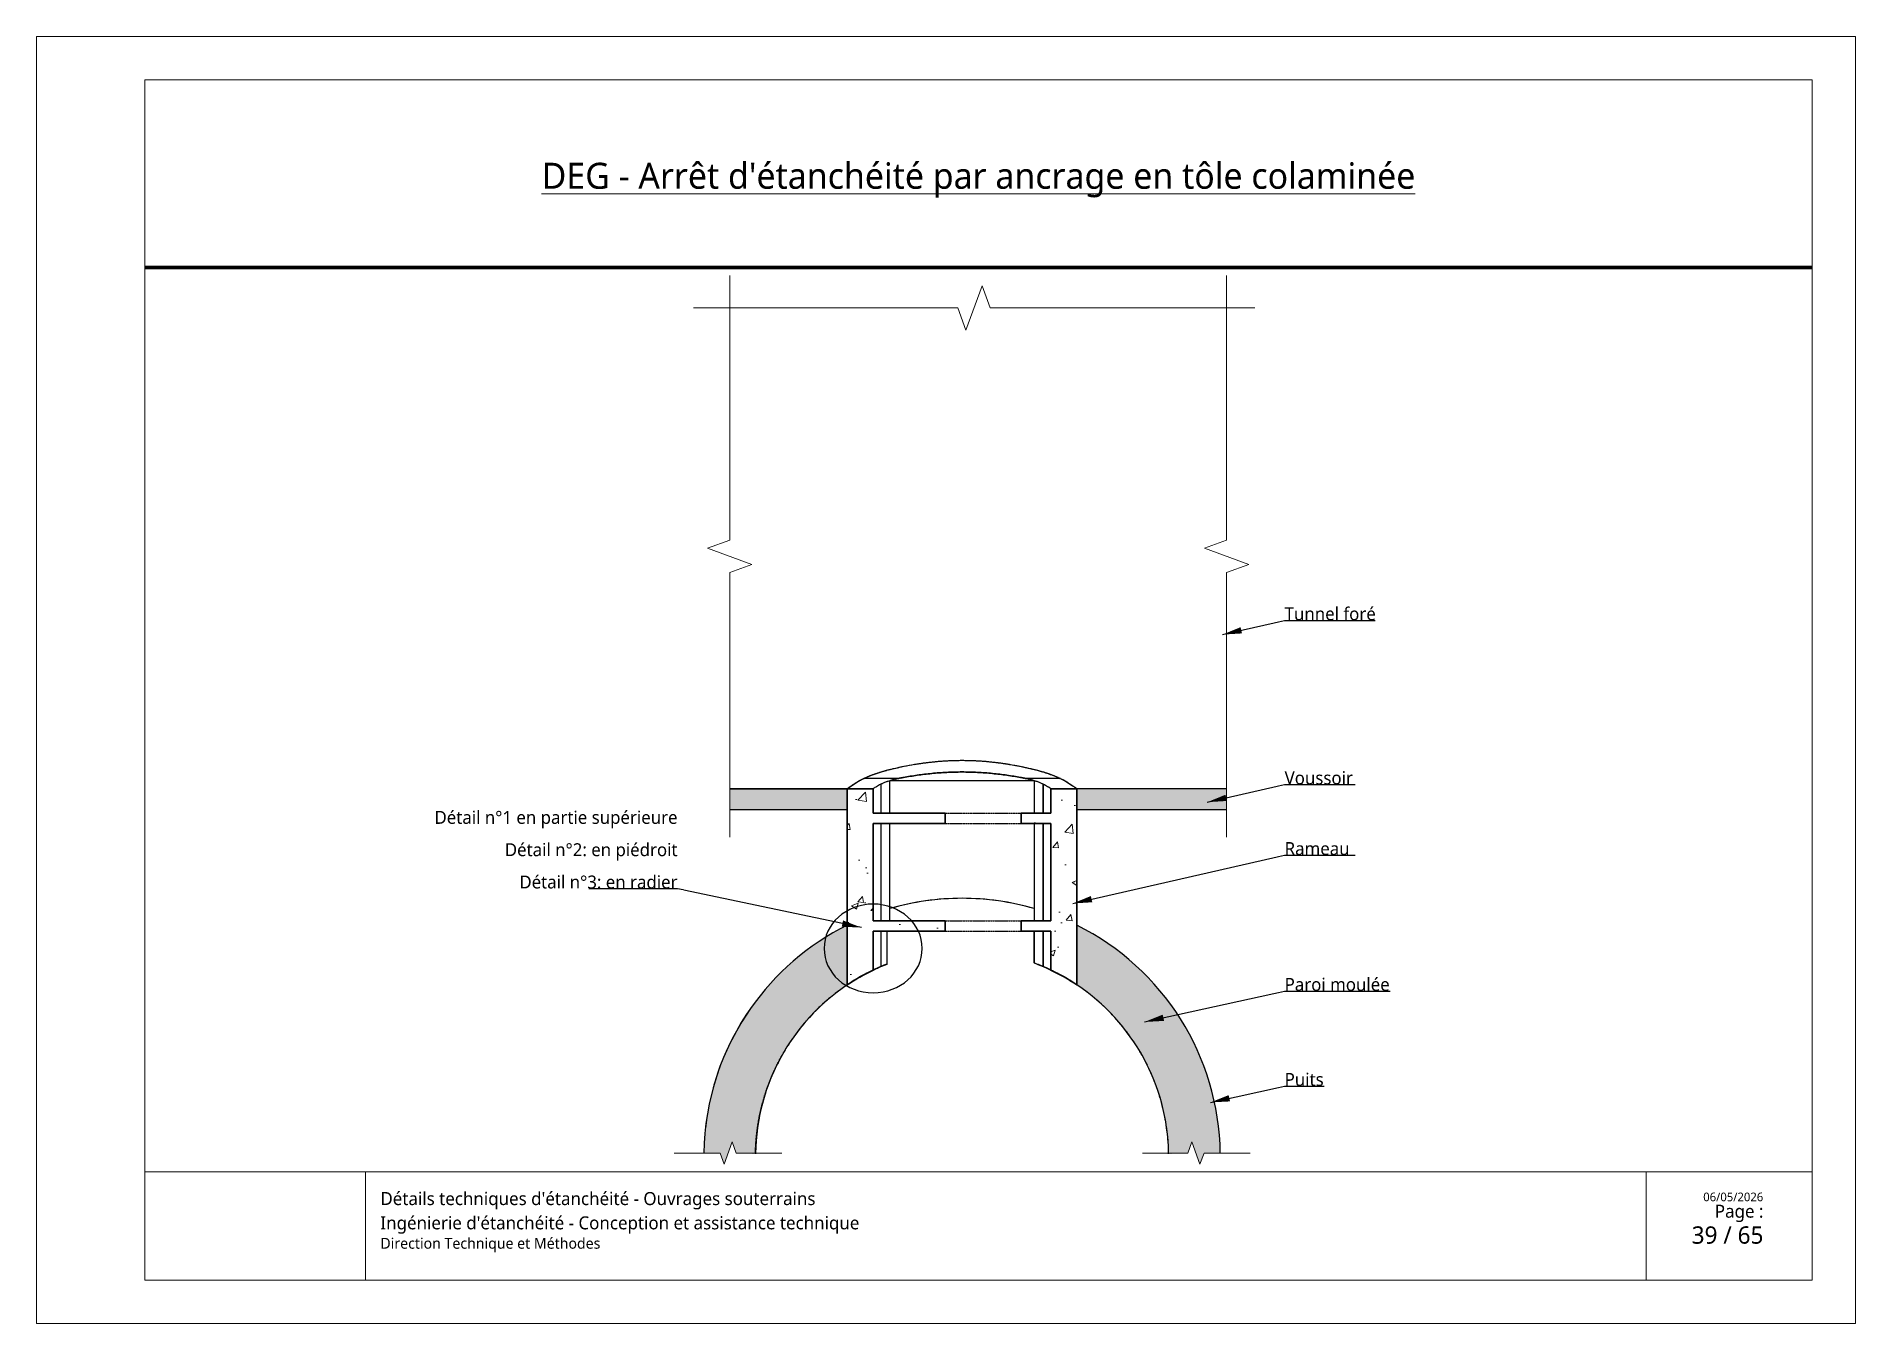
# Paper-space layout '1 - Vue de principe de la jonction entre un puits en paroi moulée et un rameau en DEG' of a CAD drawing. Header units: millimetres. Extents: x 14 to 434, y -106 to 191.
# The model-space entities are those that its viewports show. They can reach past a viewport. Long polylines and large blocks are cut down to what shows.
import ezdxf

# ---------------------------------------------------------------- set-up
doc = ezdxf.new("R2010")
doc.units = ezdxf.units.MM
for name, pattern in [('Caché 1_16_', [0.0023812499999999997, 0.0015875, -0.00079375]), ('CONTINU', [0]), ('EG tiret point', [0.005, 0.003, -0.001, 0, -0.001])]:
    doc.linetypes.add(name, pattern=pattern)
for name, color, linetype, lineweight in [('Dessin_AXE', 8, 'Continuous', 5), ('Dessin_HACHURES', 253, 'Continuous', 9), ('G-ANNO-TTLB', 7, 'Continuous', 5), ('G-ANNO-TTLB-THIN', 7, 'Continuous', 5)]:
    doc.layers.add(name, color=color, linetype=linetype, lineweight=lineweight)
for name, color, linetype in [('Dessin_CONTOURS BETON', 7, 'Continuous'), ('Dessin_TEXTES', 7, 'CONTINU'), ('GEN-_-CARTOUCHE', 7, 'Continuous')]:
    doc.layers.add(name, color=color, linetype=linetype)
doc.layers.add('GEN-_-FMULT', color=210, linetype='Continuous', plot=False)
doc.styles.add('Segoe UI_2', font='segoeui.ttf', dxfattribs={"height": 0.0025})
doc.styles.add('Segoe UI_3', font='segoeui.ttf', dxfattribs={"height": 0.0035})
doc.styles.add('Segoe UI_4', font='segoeui.ttf', dxfattribs={"height": 0.004})
doc.styles.add('Segoe UI_B_1', font='segoeuib.ttf', dxfattribs={"height": 0.005})
doc.styles.add('Segoe UI_B_2', font='segoeuib.ttf', dxfattribs={"height": 0.0045})
doc.styles.add('txt-moyen', font='segoeui.ttf')
doc.dimstyles.new('1000F2', dxfattribs={"dimscale": 10, "dimtxt": 0.25, "dimasz": 0.3, "dimexe": 0.2, "dimexo": 0, "dimgap": 0.1, "dimtad": 1, "dimzin": 0, "dimdsep": 46, "dimtxsty": 'txt-moyen', "dimcen": 0.1, "dimclrd": 256, "dimclre": 256, "dimclrt": 256, "dimazin": 0, "dimtfac": 1, "dimtmove": 2, "dimatfit": 3, "dimfxl": 1, "dimtolj": 1, "dimtzin": 0, "dimlwd": -1, "dimlwe": -1, "dimarcsym": 0})

psp = doc.layouts.new('1  - Vue de principe de la jonction entre un puits en paroi moulée et un rameau en DEG')

msp = doc.modelspace()

# ---------------------------------------------------------------- texts
at = {"layer": 'Dessin_TEXTES', "char_height": 2, "style": 'txt-moyen', "bg_fill": 2}
for s, insert, width, attachment_point in [('\\pxsm1.5;Tunnel foré', (12262.78585049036, 11611.85065417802), 26.00201247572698, 7), ('\\pxsm1.5;Voussoir', (12262.78585049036, 11586.44810293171), 10.82973407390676, 7), ('\\pxsm1.5;Détail n°1 en partie supérieure\\PDétail n°2: en piédroit\\PDétail n°3: en radier', (12168.75927202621, 11570.32075244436), 62.89551894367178, 9), ('\\pxsm1.5;Rameau', (12262.78585049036, 11575.5109249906), 10.82973407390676, 7), ('\\pxsm1.5;Paroi moulée', (12262.78585049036, 11554.47895529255), 25.22028657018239, 7), ('\\pxsm1.5;Puits', (12262.78585049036, 11539.77176169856), 25.22028657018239, 7)]:
    msp.add_mtext(s, dxfattribs=dict(at, insert=insert, width=width, attachment_point=attachment_point))

# ---------------------------------------------------------------- blocks, each defined once
blk = doc.blocks.new('cart.L6P1')
at = {"layer": 'G-ANNO-TTLB'}
for p, q in [((-37.23333333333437, 312.7666666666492), (-37.23333333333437, 15.76666666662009)), ((382.7666666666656, 312.7666666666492), (-37.23333333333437, 312.7666666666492)), ((382.7666666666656, 312.7666666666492), (382.7666666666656, 15.76666666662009)), ((334.3768770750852, 50.76666666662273), (334.3768770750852, 25.76666666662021)), ((372.7666666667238, 50.76666666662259), (372.7666666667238, 25.7666666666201)), ((-37.23333333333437, 15.76666666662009), (382.7666666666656, 15.76666666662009))]:
    blk.add_line(p, q, dxfattribs=at)
at = {"layer": 'G-ANNO-TTLB-THIN'}
for p, q in [((-12.23333333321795, 302.7666666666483), (372.7666666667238, 302.7666666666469)), ((-12.23333333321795, 50.76666666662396), (-12.23333333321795, 302.7666666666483)), ((372.7666666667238, 302.7666666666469), (372.7666666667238, 50.76666666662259)), ((-12.23333333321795, 50.76666666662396), (-12.23333333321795, 25.76666666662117)), ((-12.23333333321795, 50.76666666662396), (372.7666666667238, 50.76666666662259)), ((38.76936928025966, 50.76666666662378), (38.76936928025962, 25.76666666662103)), ((-12.23333333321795, 25.76666666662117), (372.7666666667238, 25.7666666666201))]:
    blk.add_line(p, q, dxfattribs=at)
at = {"layer": 'GEN-_-FMULT', "lineweight": 70}
blk.add_line((-12.23333333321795, 259.4567474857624), (372.7666666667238, 259.4567474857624), dxfattribs=at)
at = {"layer": 'G-ANNO-TTLB', "attachment_point": 1}
for s, insert, char_height, width, style in [("\\pxqc;\\LDEG - Arrêt d'étanchéité par ancrage en tôle colaminée", (-12.23333333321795, 283.6080844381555), 6, 384.9999999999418, 'Segoe UI_B_2'), ("Détails techniques d'étanchéité - Ouvrages souterrains", (42.18854841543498, 46.1101574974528), 3.000000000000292, 202.4844947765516, 'Segoe UI_B_2'), ('\\pxqr;{\\H0.75x;Page : \\P}  39 / 65', (310.8806913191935, 43.2020212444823), 4.000000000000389, 50.60472738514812, 'Segoe UI_B_1'), ('06/05/2026', (347.5870006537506, 45.9912650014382), 2.000000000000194, 17.4767875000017, 'Segoe UI_2'), ("Ingénierie d'étanchéité - Conception et assistance technique", (42.18854841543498, 40.50889152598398), 3.000000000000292, 249.787781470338, 'Segoe UI_3'), ('Direction Technique et Méthodes', (42.18854841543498, 35.54330242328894), 2.500000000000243, 82.89448750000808, 'Segoe UI_4')]:
    blk.add_mtext(s, dxfattribs=dict(at, insert=insert, char_height=char_height, width=width, style=style))

# ---------------------------------------------------------------- hatches: boundary and pattern name
at = {"layer": 'Dessin_HACHURES'}
h = msp.add_hatch(color=256, dxfattribs=at)
h.dxf.hatch_style = 1
h.paths.add_polyline_path([(12176.85002630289, 11585.78263351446), (12176.85002630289, 11582.57838986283), (12195.0519139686, 11582.57838986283), (12195.0519139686, 11585.78263351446)])
h.paths.add_polyline_path([(12230.59685048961, 11585.78263351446), (12230.59685048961, 11582.57838986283), (12253.78810197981, 11582.57838986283), (12253.78810197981, 11585.78263351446)])
at = {"layer": 'Dessin_HACHURES', "linetype": 'CONTINU'}
h = msp.add_hatch(dxfattribs=at)
h.set_pattern_fill('AR-CONC', color=256, scale=1.5)
h.set_pattern_definition([(50, (13525.90372113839, 14748.90384568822), (10.7589027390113, -0.9412820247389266), [1.125, -12.375]), (355, (13525.90372113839, 14748.90384568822), (-2.081270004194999, 11.28288200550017), [0.9, -9.899999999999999]), (100.45144446, (13526.80029635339, 14748.82540552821), (8.67763270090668, 10.34159986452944), [0.9561028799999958, -10.51713167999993]), (46.18420000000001, (13525.90372113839, 14751.90384568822), (16.00861996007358, -2.482789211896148), [1.687499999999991, -18.56249999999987]), (96.63563549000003, (13527.23777231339, 14751.69694608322), (14.01992918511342, 14.61177901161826), [1.43415513, -15.7757064]), (351.18416399, (13525.90372113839, 14751.90384568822), (14.01992917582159, 14.61177900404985), [1.35, -14.850000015]), (21, (13527.40372113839, 14751.15384568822), (8.953605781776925, -6.039283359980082), [1.125, -12.375]), (326, (13527.40372113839, 14751.15384568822), (3.649729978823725, 10.87725067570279), [0.9, -9.899999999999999]), (71.45144474, (13528.14985494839, 14750.65057207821), (12.60333565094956, 4.837967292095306), [0.9561028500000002, -10.51713168]), (37.5, (13525.90372113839, 14748.90384568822), (0.18239782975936, 4.993407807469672), [0, -9.78, 0, -10.05, 0, -9.9375]), (7.499999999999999, (13525.90372113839, 14748.90384568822), (3.946043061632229, 5.916175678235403), [0, -5.729999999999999, 0, -9.555, 0, -3.787499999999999]), (327.5, (13522.5587211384, 14748.90384568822), (8.007336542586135, -0.3383230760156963), [0, -3.75, 0, -11.7, 0, -15.525]), (317.5, (13521.05872113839, 14748.90384568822), (8.747792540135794, 1.501574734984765), [0, -4.875, 0, -7.769999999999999, 0, -11.025])])
h.paths.add_polyline_path([(12199.05766649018, 11580.43478417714), (12210.2243822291, 11580.43478417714), (12210.2243822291, 11582.03478417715), (12199.05766649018, 11582.03478417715), (12199.05766649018, 11585.78263351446), (12195.0519139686, 11585.78263351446), (12195.0519139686, 11555.44791550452, -0.0360421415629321), (12199.05766649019, 11557.72435214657), (12199.05766649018, 11563.75460263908), (12201.2243822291, 11563.75460263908), (12202.82438222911, 11563.75460263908), (12210.2243822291, 11563.75460263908), (12210.2243822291, 11565.35460263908), (12199.05766649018, 11565.35460263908)])
h.paths.add_polyline_path([(12226.59109796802, 11565.35460263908), (12221.9843822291, 11565.35460263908), (12221.9843822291, 11563.75460263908), (12226.59109796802, 11563.75460263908), (12226.59109796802, 11557.72435214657, -0.0025041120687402), (12226.87975032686, 11557.585012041, -0.0335350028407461), (12230.59685048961, 11555.44791550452), (12230.59685048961, 11585.78263351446), (12226.59109796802, 11585.78263351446), (12226.59109796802, 11582.03478417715), (12221.9843822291, 11582.03478417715), (12221.9843822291, 11580.43478417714), (12226.59109796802, 11580.43478417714)])
h = msp.add_hatch(dxfattribs=at)
h.set_pattern_fill('AR-CONC', color=256, scale=0.5)
h.set_pattern_definition([(50, (13515.76223657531, 15028.01084554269), (3.586300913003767, -0.3137606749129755), [0.375, -4.125]), (355, (13515.76223657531, 15028.01084554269), (-0.6937566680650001, 3.760960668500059), [0.3, -3.299999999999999]), (100.45144446, (13516.06109498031, 15027.9846988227), (2.892544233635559, 3.447199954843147), [0.3187009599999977, -3.505710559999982]), (46.18420000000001, (13515.76223657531, 15029.01084554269), (5.336206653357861, -0.8275964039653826), [0.5624999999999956, -6.187499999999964]), (96.63563549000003, (13516.20692030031, 15028.9418790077), (4.673309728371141, 4.870593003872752), [0.47805171, -5.258568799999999]), (351.18416399, (13515.76223657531, 15029.01084554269), (4.673309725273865, 4.87059300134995), [0.45, -4.950000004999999]), (21, (13516.26223657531, 15028.76084554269), (2.984535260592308, -2.013094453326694), [0.375, -4.125]), (326, (13516.26223657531, 15028.76084554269), (1.216576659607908, 3.625750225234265), [0.3, -3.299999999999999]), (71.45144474, (13516.51094784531, 15028.5930876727), (4.201111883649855, 1.612655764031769), [0.31870095, -3.505710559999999]), (37.5, (13515.76223657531, 15028.01084554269), (0.0607992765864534, 1.664469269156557), [0, -3.259999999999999, 0, -3.35, 0, -3.3125]), (7.499999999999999, (13515.76223657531, 15028.01084554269), (1.315347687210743, 1.972058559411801), [0, -1.909999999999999, 0, -3.185, 0, -1.262499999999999]), (327.5, (13514.64723657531, 15028.01084554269), (2.669112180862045, -0.1127743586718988), [0, -1.25, 0, -3.9, 0, -5.174999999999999]), (317.5, (13514.14723657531, 15028.01084554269), (2.915930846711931, 0.5005249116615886), [0, -1.625, 0, -2.589999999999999, 0, -3.674999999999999])])
edge = h.paths.add_edge_path()
edge.add_line((12252.82041979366, 11529.40003628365), (12250.30005186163, 11529.40003628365))
edge.add_line((12250.30005186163, 11529.40003628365), (12249.67505186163, 11527.6828628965))
edge.add_line((12249.67505186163, 11527.6828628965), (12248.42505186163, 11531.11720967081))
edge.add_line((12248.42505186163, 11531.11720967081), (12247.80005186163, 11529.40003628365))
edge.add_line((12247.80005186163, 11529.40003628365), (12244.82157679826, 11529.26074854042))
edge.add_arc((12212.8243822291, 11528.83702728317), 32.00000000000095, 0.7586921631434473, 56.55709538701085)
edge.add_line((12230.4597659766, 11555.53896054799), (12230.59685048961, 11564.67191771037))
edge.add_arc((12212.8243822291, 11528.83702728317), 40.00000000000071, 0.8064776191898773, 63.62068964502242, ccw=False)
edge = h.paths.add_edge_path()
edge.add_line((12172.82834466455, 11529.40003628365), (12175.34871259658, 11529.40003628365))
edge.add_line((12175.34871259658, 11529.40003628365), (12175.97371259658, 11527.6828628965))
edge.add_line((12175.97371259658, 11527.6828628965), (12177.22371259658, 11531.11720967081))
edge.add_line((12177.22371259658, 11531.11720967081), (12177.84871259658, 11529.40003628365))
edge.add_line((12177.84871259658, 11529.40003628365), (12180.82718765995, 11529.26074854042))
edge.add_arc((12212.82438222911, 11528.83702728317), 32.00000000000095, 123.4429046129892, 179.2413078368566, ccw=False)
edge.add_line((12195.18899848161, 11555.53896054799), (12195.0519139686, 11564.67191771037))
edge.add_arc((12212.8243822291, 11528.83702728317), 40.00000000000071, 116.3793103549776, 179.1935223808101)

# ---------------------------------------------------------------- linework, layer by layer
at = {"layer": 'Dessin_AXE', "color": 0, "linetype": 'CONTINU', "flags": 128}
for points in [[(12176.85002630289, 11578.31343058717), (12176.85002630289, 11619.28246842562), (12180.28437307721, 11620.53246842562), (12173.41567952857, 11623.03246842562), (12176.85002630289, 11624.28246842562), (12176.85002630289, 11665.25150626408)], [(12253.78810197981, 11578.31343058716), (12253.78810197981, 11619.28246842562), (12257.22244875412, 11620.53246842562), (12250.35375520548, 11623.03246842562), (12253.78810197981, 11624.28246842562), (12253.78810197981, 11665.25150626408)], [(12171.20934180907, 11660.21989936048), (12212.17837964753, 11660.21989936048), (12213.42837964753, 11656.78555258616), (12215.92837964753, 11663.6542461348), (12217.17837964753, 11660.21989936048), (12258.14741748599, 11660.21989936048)]]:
    msp.add_lwpolyline(points, dxfattribs=at)
at = {"layer": 'Dessin_AXE', "linetype": 'CONTINU', "flags": 128}
for points in [[(12184.89910735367, 11529.40003628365), (12177.84871259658, 11529.40003628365), (12177.22371259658, 11531.11720967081), (12175.97371259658, 11527.6828628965), (12175.34871259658, 11529.40003628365), (12168.21905081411, 11529.40003628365)], [(12240.74965710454, 11529.40003628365), (12247.80005186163, 11529.40003628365), (12248.42505186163, 11531.11720967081), (12249.67505186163, 11527.6828628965), (12250.30005186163, 11529.40003628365), (12257.4297136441, 11529.40003628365)]]:
    msp.add_lwpolyline(points, dxfattribs=at)
at = {"layer": 'Dessin_CONTOURS BETON'}
for p, q in [((12200.48572685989, 11588.47057311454), (12201.34080946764, 11588.70899988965)), ((12201.34080946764, 11588.70899988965), (12202.30011080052, 11588.94135388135)), ((12202.30011080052, 11588.94135388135), (12203.55080568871, 11589.21417333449)), ((12203.55080568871, 11589.21417333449), (12204.43448094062, 11589.38932168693)), ((12204.43448094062, 11589.38932168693), (12205.52626442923, 11589.58277655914)), ((12205.52626442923, 11589.58277655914), (12206.6529961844, 11589.75575336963)), ((12206.6529961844, 11589.75575336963), (12207.80050277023, 11589.9033529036)), ((12207.80050277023, 11589.9033529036), (12208.96537508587, 11590.02301904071)), ((12208.96537508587, 11590.02301904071), (12210.14389138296, 11590.11259913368)), ((12210.14389138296, 11590.11259913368), (12211.33205291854, 11590.17043068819)), ((12211.33205291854, 11590.17043068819), (12212.52564719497, 11590.19541575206)), ((12212.52564719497, 11590.19541575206), (12213.72033442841, 11590.18707375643)), ((12213.72033442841, 11590.18707375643), (12214.9117486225, 11590.14556559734)), ((12214.9117486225, 11590.14556559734), (12216.09560171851, 11590.07168550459)), ((12216.09560171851, 11590.07168550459), (12217.26777866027, 11589.96682187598)), ((12217.26777866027, 11589.96682187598), (12218.49538962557, 11589.82330996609)), ((12218.49538962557, 11589.82330996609), (12219.12362919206, 11589.73750870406)), ((12219.12362919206, 11589.73750870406), (12220.21999993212, 11589.56652607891)), ((12220.21999993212, 11589.56652607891), (12221.29344224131, 11589.3743968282)), ((12221.29344224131, 11589.3743968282), (12222.38618795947, 11589.15431918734)), ((12222.38618795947, 11589.15431918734), (12223.52139621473, 11588.90071705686)), ((12223.52139621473, 11588.90071705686), (12224.3218092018, 11588.70539806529)), ((12224.3218092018, 11588.70539806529), (12225.2019788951, 11588.4589180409)), ((12195.14635955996, 11585.86876311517), (12195.37250641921, 11586.04154014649)), ((12195.37250641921, 11586.04154014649), (12195.77691593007, 11586.32212897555)), ((12195.77691593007, 11586.32212897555), (12196.32447856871, 11586.68043987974)), ((12196.32447856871, 11586.68043987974), (12196.76813962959, 11586.95288714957)), ((12196.76813962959, 11586.95288714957), (12197.15444819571, 11587.1646438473)), ((12197.15444819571, 11587.1646438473), (12197.68089406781, 11587.42309922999)), ((12202.92834552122, 11587.37781706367), (12197.58615513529, 11587.37781706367)), ((12202.92834552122, 11587.37781706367), (12197.58615513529, 11587.37781706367)), ((12197.68089406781, 11587.42309922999), (12198.29914141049, 11587.69537298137)), ((12198.29914141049, 11587.69537298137), (12198.97627929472, 11587.9635962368)), ((12198.97627929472, 11587.9635962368), (12199.7034750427, 11588.22232903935)), ((12199.7034750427, 11588.22232903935), (12200.48572685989, 11588.47057311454)), ((12223.99387722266, 11587.04038823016), (12201.65488690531, 11587.04038823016)), ((12228.06260940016, 11587.37781706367), (12222.72041893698, 11587.37781706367)), ((12228.06260940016, 11587.37781706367), (12222.72041893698, 11587.37781706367)), ((12225.2019788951, 11588.4589180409), (12226.04362169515, 11588.18851115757)), ((12226.04362169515, 11588.18851115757), (12226.7345668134, 11587.94005594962)), ((12226.7345668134, 11587.94005594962), (12227.41107398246, 11587.66933122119)), ((12227.41107398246, 11587.66933122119), (12228.01514667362, 11587.40050275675)), ((12228.01514667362, 11587.40050275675), (12228.51709003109, 11587.15246479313)), ((12228.51709003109, 11587.15246479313), (12228.96919597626, 11586.90147313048)), ((12228.96919597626, 11586.90147313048), (12229.3242858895, 11586.68043987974)), ((12229.3242858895, 11586.68043987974), (12229.95289235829, 11586.26758397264)), ((12229.95289235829, 11586.26758397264), (12230.38013450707, 11585.96499707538)), ((12230.38013450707, 11585.96499707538), (12230.57723373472, 11585.80216917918)), ((12195.0519139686, 11585.78263351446), (12176.85002630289, 11585.78263351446)), ((12176.85002630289, 11585.78263351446), (12195.0519139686, 11585.78263351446)), ((12195.0519139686, 11585.78263351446), (12195.14635955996, 11585.86876311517)), ((12195.0519139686, 11582.57838986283), (12195.0519139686, 11585.78263351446)), ((12230.57723373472, 11585.80216917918), (12230.59685048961, 11585.78263351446)), ((12253.78810197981, 11585.78263351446), (12230.59685048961, 11585.78263351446)), ((12230.59685048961, 11585.78263351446), (12230.59685048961, 11582.57838986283)), ((12176.85002630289, 11582.57838986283), (12195.0519139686, 11582.57838986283)), ((12230.59685048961, 11582.57838986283), (12253.78810197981, 11582.57838986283)), ((12195.0519139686, 11555.44791550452), (12195.0519139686, 11564.67191771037)), ((12202.82438222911, 11563.75460263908), (12201.2243822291, 11563.75460263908)), ((12223.9951262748, 11558.82393238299), (12223.9951262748, 11563.67797912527)), ((12230.59685048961, 11564.67191771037), (12230.59685048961, 11555.44791550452))]:
    msp.add_line(p, q, dxfattribs=at)
at = {"layer": 'Dessin_CONTOURS BETON', "lineweight": 35}
for p, q in [((12199.05766649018, 11585.78263351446), (12195.0519139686, 11585.78263351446)), ((12195.0519139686, 11585.78263351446), (12195.0519139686, 11555.44791550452)), ((12199.05766649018, 11582.03478417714), (12199.05766649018, 11585.78263351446)), ((12226.59109796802, 11585.78263351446), (12226.59109796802, 11582.03478417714)), ((12230.59685048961, 11585.78263351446), (12226.59109796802, 11585.78263351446)), ((12230.59685048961, 11555.44791550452), (12230.59685048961, 11585.78263351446)), ((12210.2243822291, 11582.03478417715), (12199.05766649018, 11582.03478417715)), ((12199.05766649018, 11565.35460263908), (12199.05766649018, 11580.43478417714)), ((12199.05766649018, 11580.43478417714), (12210.2243822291, 11580.43478417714)), ((12210.2243822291, 11580.43478417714), (12210.2243822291, 11582.03478417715)), ((12226.59109796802, 11582.03478417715), (12221.9843822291, 11582.03478417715)), ((12221.9843822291, 11582.03478417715), (12221.9843822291, 11580.43478417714)), ((12221.9843822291, 11580.43478417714), (12226.59109796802, 11580.43478417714)), ((12226.59109796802, 11580.43478417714), (12226.59109796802, 11565.35460263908)), ((12210.2243822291, 11565.35460263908), (12199.05766649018, 11565.35460263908)), ((12199.05766649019, 11557.72435214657), (12199.05766649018, 11563.75460263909)), ((12199.05766649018, 11563.75460263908), (12201.2243822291, 11563.75460263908)), ((12202.82438222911, 11563.75460263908), (12210.2243822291, 11563.75460263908)), ((12210.2243822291, 11563.75460263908), (12210.2243822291, 11565.35460263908)), ((12226.59109796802, 11565.35460263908), (12221.9843822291, 11565.35460263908)), ((12221.9843822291, 11565.35460263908), (12221.9843822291, 11563.75460263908)), ((12221.9843822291, 11563.75460263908), (12226.59109796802, 11563.75460263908)), ((12226.59109796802, 11563.75460263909), (12226.59109796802, 11557.72435214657))]:
    msp.add_line(p, q, dxfattribs=at)
at = {"layer": 'Dessin_CONTOURS BETON', "linetype": 'EG tiret point'}
for p, q in [((12210.2243822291, 11582.03478417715), (12221.9843822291, 11582.03478417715)), ((12210.2243822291, 11580.43478417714), (12221.9843822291, 11580.43478417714)), ((12210.2243822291, 11565.35460263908), (12221.9843822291, 11565.35460263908)), ((12210.2243822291, 11563.75460263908), (12221.9843822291, 11563.75460263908))]:
    msp.add_line(p, q, dxfattribs=at)
at = {"layer": 'Dessin_CONTOURS BETON', "lineweight": 13}
msp.add_line((12195.06368398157, 11555.45577251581), (12195.03618441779, 11555.43740357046), dxfattribs=at)
at = {"layer": 'Dessin_CONTOURS BETON'}
for points in [[(12201.88750002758, 11587.1103840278), (12201.33746632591, 11586.93802363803), (12200.82136689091, 11586.74842521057), (12200.40463617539, 11586.56624943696), (12200.25506021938, 11586.49128574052), (12200.25506021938, 11582.03478417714), (12201.65517794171, 11582.03478417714), (12201.65546369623, 11587.04038823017)], [(12222.72041893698, 11587.37781706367), (12222.72041893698, 11587.37711598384), (12222.77772307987, 11587.3643530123)], [(12223.76126167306, 11587.11035744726), (12223.76126167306, 11587.11035744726)], [(12225.39370423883, 11586.49128574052), (12225.39370423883, 11582.03478417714), (12226.59109796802, 11582.03478417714), (12226.59109796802, 11585.78263351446), (12226.48753669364, 11585.86165219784), (12226.20239413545, 11586.04154014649), (12225.76581008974, 11586.29043572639), (12225.42865322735, 11586.47259918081)], [(12200.45816814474, 11580.43478417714), (12200.25506021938, 11580.43478417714), (12200.25506021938, 11565.35460263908), (12201.65407141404, 11565.35460263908), (12201.65363818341, 11580.43478417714), (12200.57190670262, 11580.43478417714)], [(12225.19060174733, 11580.43478417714), (12223.99369214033, 11580.43478417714), (12224.00335838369, 11565.35460263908), (12225.39370423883, 11565.35460263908), (12225.39370423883, 11580.43478417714), (12225.22230700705, 11580.43478417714)], [(12226.48753669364, 11580.43478417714), (12225.39370423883, 11580.43478417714), (12225.39370423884, 11565.35460263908), (12226.59109796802, 11565.35460263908), (12226.59109796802, 11580.43478417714)], [(12200.82136689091, 11563.75460263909), (12200.25506021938, 11563.75460263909), (12200.25506021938, 11558.2651115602), (12200.95728595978, 11558.55523762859), (12201.2243822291, 11558.66033192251), (12201.2243822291, 11563.75460263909), (12200.83821540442, 11563.75460263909)], [(12224.49211687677, 11563.75460263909), (12223.99479906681, 11563.75460263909), (12223.9951262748, 11558.82393238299), (12224.81055788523, 11558.50721865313), (12225.39370423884, 11558.2651115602), (12225.39370423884, 11563.75460263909), (12224.57151831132, 11563.75460263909)], [(12226.48753669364, 11563.75460263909), (12225.39370423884, 11563.75460263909), (12225.39370423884, 11558.2651115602), (12226.07420804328, 11557.96505701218), (12226.59109796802, 11557.72435214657), (12226.58207095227, 11563.75460263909), (12226.48773114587, 11563.75460263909)]]:
    msp.add_lwpolyline(points, close=True, dxfattribs=at)
for points in [[(12223.99330026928, 11587.04056184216), (12223.76126167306, 11587.11038496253)], [(12223.76126167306, 11587.11035744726), (12223.99330027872, 11587.0403882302)], [(12224.57151831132, 11586.84648820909), (12223.99330026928, 11587.04056184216)], [(12223.99330027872, 11587.0403882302), (12223.9951262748, 11582.03478417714)], [(12225.02771287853, 11586.66542471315), (12224.57151831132, 11586.84648820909)], [(12225.39370423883, 11586.49128574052), (12225.02771287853, 11586.66542471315)], [(12225.39370423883, 11582.03478417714), (12225.39370423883, 11586.49128574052)], [(12223.9951262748, 11582.03478417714), (12225.39370423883, 11582.03478417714)]]:
    msp.add_lwpolyline(points, dxfattribs=at)
msp.add_lwpolyline([(12199.05766649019, 11557.72435438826), (12199.05766649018, 11563.75460263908), (12201.2243822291, 11563.75460263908), (12202.82438222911, 11563.75460263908), (12210.2243822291, 11563.75460263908), (12210.2243822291, 11565.35460263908), (12199.05766649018, 11565.35460263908), (12199.05766649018, 11580.43478417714), (12210.2243822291, 11580.43478417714), (12210.2243822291, 11582.03478417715), (12199.05766649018, 11582.03478417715), (12199.05766649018, 11585.78263351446), (12195.0519139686, 11585.78263351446), (12195.0519139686, 11555.44791550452, -0.0359343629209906), (12199.0452301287, 11557.71842211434)], format="xyb", dxfattribs=at)
msp.add_lwpolyline([(12230.59685048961, 11585.78263351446), (12226.59109796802, 11585.78263351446), (12226.59109796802, 11582.03478417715), (12221.9843822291, 11582.03478417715), (12221.9843822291, 11580.43478417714), (12226.59109796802, 11580.43478417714), (12226.59109796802, 11565.35460263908), (12221.9843822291, 11565.35460263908), (12221.9843822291, 11563.75460263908), (12226.59109796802, 11563.75460263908), (12226.59109796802, 11557.72435214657, -0.0025041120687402), (12226.87975032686, 11557.585012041, -0.0335350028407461), (12230.59685048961, 11555.44791550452), (12230.59685048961, 11585.78263351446)], format="xyb", close=True, dxfattribs=at)
for radius, start, end in [(39.99999999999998, 90, 106.2165573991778), (40.00000000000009, 73.78344260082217, 106.2165573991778), (40, 73.78344260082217, 90), (40.0000000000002, 116.3793103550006, 173.6268518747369), (39.99999999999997, 0.8064776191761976, 63.62068964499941), (32.00000000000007, 113.6315415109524, 116.2367236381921), (31.99999999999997, 115.2804855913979, 116.0547785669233), (32.00000000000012, 114.4429327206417, 115.2761920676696), (31.99999999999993, 111.2606123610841, 113.6146384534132), (32.00000000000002, 112.1240169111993, 112.864907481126), (32.00000000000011, 111.2668746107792, 112.1160316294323), (31.99999999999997, 66.38536183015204, 69.56859421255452), (32.00000000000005, 67.8839679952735, 68.73312538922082), (32.00000000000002, 67.13509251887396, 67.8759834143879), (31.99999999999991, 63.76327636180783, 66.36845824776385), (32.00000000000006, 64.7238086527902, 65.55706727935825), (32.00000000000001, 63.9452214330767, 64.71951440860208), (31.99999999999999, 123.7375559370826, 178.9918842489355), (32.00000000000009, 123.4429046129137, 123.6307562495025), (32.00000000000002, 120.4415510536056, 122.4104102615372), (31.99999999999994, 117.4234342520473, 119.2814452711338), (32.00000000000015, 117.6189770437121, 118.3444792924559), (32.00000000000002, 60.71855472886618, 62.57656574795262), (31.99999999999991, 61.65552070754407, 62.38102295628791), (31.99999999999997, 57.58958973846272, 59.55844894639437), (32.00000000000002, 56.1927661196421, 56.55709538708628), (32, 1.00811575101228, 56.26244406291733), (32, 133.0232678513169, 134.6351394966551), (32.00000000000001, 129.8377576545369, 131.4492109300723), (32.00000000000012, 126.652247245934, 128.2633016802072), (32.00000000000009, 51.73669831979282, 53.34775275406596), (32.00000000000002, 48.55078906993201, 50.1622423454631), (32, 45.36486050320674, 46.97673214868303), (31.99999999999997, 139.3942876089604, 141.0070603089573), (32.00000000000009, 136.2087778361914, 137.8210887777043), (31.99999999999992, 42.17891122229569, 43.79122216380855), (31.9999999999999, 38.99293969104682, 40.60571239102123), (32.00000000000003, 145.7653065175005, 147.3790770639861), (32.00000000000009, 142.5797971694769, 144.1930557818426), (31.99999999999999, 35.80694421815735, 37.42020283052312), (31.99999999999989, 32.62092293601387, 34.2346934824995), (32.00000000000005, 152.136324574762, 153.751205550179), (32.00000000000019, 148.9508156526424, 150.5651262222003), (31.9999999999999, 29.43487377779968, 31.04918434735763), (31.9999999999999, 26.24879444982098, 27.86367542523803), (32.00000000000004, 155.3218332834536, 156.9373176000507), (32.00000000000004, 23.0626823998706, 24.6781667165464), (32, 161.6928500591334, 163.3096515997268), (31.99999999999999, 158.5073417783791, 160.1234652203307), (32, 19.87653477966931, 21.49265822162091), (32.00000000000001, 16.69034840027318, 18.30714994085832), (32.00000000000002, 168.0638659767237, 169.6821554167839), (32.00000000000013, 164.8783581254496, 166.4958803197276), (32.00000000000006, 13.50411968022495, 15.12164187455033), (31.99999999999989, 10.31784458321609, 11.93613402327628), (32.00000000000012, 171.2493736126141, 172.8684814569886), (31.99999999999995, 7.13151854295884, 8.750626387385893), (31.99999999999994, 177.6203882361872, 179.2413078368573), (32.00000000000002, 174.4348810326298, 176.0548636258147), (32.00000000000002, 3.94513637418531, 5.565118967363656), (31.99999999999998, 0.7586921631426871, 2.379611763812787)]:
    msp.add_arc((12212.8243822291, 11528.83702728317), radius, start, end, dxfattribs=at)
at = {"layer": 'Dessin_CONTOURS BETON', "lineweight": 35}
for radius, start, end in [(31.99999999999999, 115.4808795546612, 123.7375559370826), (32.00000000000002, 56.26244406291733, 64.51912044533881)]:
    msp.add_arc((12212.8243822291, 11528.83702728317), radius, start, end, dxfattribs=at)
at = {"layer": 'Dessin_CONTOURS BETON', "linetype": 'CONTINU'}
msp.add_arc((12212.8243822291, 11528.83702728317), 40.00000000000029, 144.3467113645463, 179.1935223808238, dxfattribs=at)
at = {"layer": 'Dessin_CONTOURS BETON'}
for points, knots in [([(12199.88047085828, 11588.28123834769), (12199.94611922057, 11588.30274153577), (12200.27595692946, 11588.40917872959), (12200.89735958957, 11588.59501412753), (12201.48560440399, 11588.74808494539), (12201.78823615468, 11588.82081688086)], [0.7185597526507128, 0.7185597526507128, 0.7185597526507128, 0.7185597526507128, 0.75, 0.875, 1, 1, 1, 1]), ([(12201.78823615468, 11588.82081688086), (12202.46549279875, 11588.98353755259), (12203.86304425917, 11589.29394127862), (12206.07185258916, 11589.68833009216), (12208.37054335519, 11589.98632279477), (12210.73193662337, 11590.16731490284), (12213.12386425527, 11590.21781405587), (12215.51137248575, 11590.133922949), (12217.8599411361, 11589.92208539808), (12220.04353833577, 11589.61135765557), (12222.0498380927, 11589.2364248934), (12223.26793015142, 11588.96319713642), (12223.86052830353, 11588.82081688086)], [0, 0, 0, 0, 0.1025641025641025, 0.2051282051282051, 0.3076923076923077, 0.4102564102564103, 0.5128205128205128, 0.6153846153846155, 0.717948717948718, 0.8205128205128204, 0.9102564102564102, 1, 1, 1, 1]), ([(12205.47818974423, 11589.57477511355), (12205.64277353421, 11589.6022103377), (12205.82678469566, 11589.63211549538), (12206.01188095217, 11589.66065065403), (12206.03070868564, 11589.66353766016)], [0.3545505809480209, 0.3545505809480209, 0.3545505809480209, 0.3545505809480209, 0.4, 0.4051432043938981, 0.4051432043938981, 0.4051432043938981, 0.4051432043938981]), ([(12207.72232716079, 11589.89422403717), (12207.8831896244, 11589.91314584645), (12208.07395349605, 11589.93409304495), (12208.26510236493, 11589.95493547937), (12208.29446187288, 11589.95812987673)], [0.5571677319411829, 0.5571677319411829, 0.5571677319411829, 0.5571677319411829, 0.6000000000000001, 0.6077696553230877, 0.6077696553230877, 0.6077696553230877, 0.6077696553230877]), ([(12210.03513540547, 11590.10566363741), (12210.18968299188, 11590.11570718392), (12210.3845790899, 11590.12817698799), (12210.58007967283, 11590.13721512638), (12210.62040216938, 11590.13894776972)], [0.7598061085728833, 0.7598061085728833, 0.7598061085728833, 0.7598061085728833, 0.8, 0.8104367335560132, 0.8104367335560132, 0.8104367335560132, 0.8104367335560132]), ([(12215.02846471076, 11590.13972116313), (12215.06874425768, 11590.13765106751), (12215.26407494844, 11590.12732437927), (12215.45918192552, 11590.11580140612), (12215.613844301, 11590.10587120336)], [0.1895636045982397, 0.1895636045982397, 0.1895636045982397, 0.1895636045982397, 0.2, 0.240194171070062, 0.240194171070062, 0.240194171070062, 0.240194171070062]), ([(12217.35423743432, 11589.95784876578), (12217.38362625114, 11589.95477089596), (12217.57496157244, 11589.93456656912), (12217.76526292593, 11589.91289908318), (12217.92573953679, 11589.89367813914)], [0.3922304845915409, 0.3922304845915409, 0.3922304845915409, 0.3922304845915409, 0.4, 0.4428323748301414, 0.4428323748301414, 0.4428323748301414, 0.4428323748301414]), ([(12219.61808760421, 11589.66360435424), (12219.63690466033, 11589.66069094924), (12219.82186132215, 11589.6319031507), (12220.00689586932, 11589.60274428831), (12220.17258466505, 11589.57596521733)], [0.5948568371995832, 0.5948568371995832, 0.5948568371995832, 0.5948568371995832, 0.6000000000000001, 0.6454494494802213, 0.6454494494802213, 0.6454494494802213, 0.6454494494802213]), ([(12223.86052830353, 11588.82081688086), (12224.16316060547, 11588.74808482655), (12224.75140809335, 11588.59501327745), (12225.37281732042, 11588.40917576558), (12225.702659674, 11588.30273686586), (12225.76831170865, 11588.28123241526)], [0, 0, 0, 0, 0.125, 0.25, 0.281441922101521, 0.281441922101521, 0.281441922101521, 0.281441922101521]), ([(12195.0519139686, 11585.78263351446), (12195.08836755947, 11585.82263103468), (12195.23341527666, 11585.94483556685), (12195.69801909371, 11586.27447157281), (12196.18973596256, 11586.59618714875), (12196.51176393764, 11586.79938110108)], [0, 0, 0, 0, 0.3076923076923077, 0.6153846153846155, 1, 1, 1, 1]), ([(12195.0519139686, 11585.78263351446), (12195.08834067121, 11585.82265253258), (12195.23343650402, 11585.94481512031), (12195.69797463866, 11586.27451142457), (12196.18983573, 11586.59608383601), (12196.51176393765, 11586.79938110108)], [0, 0, 0, 0, 0.3076923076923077, 0.6153846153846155, 1, 1, 1, 1]), ([(12196.76609538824, 11586.95252463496), (12196.81576048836, 11586.98116136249), (12196.8898281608, 11587.02293889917), (12196.96750860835, 11587.06530144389), (12196.99168947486, 11587.07836025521)], [0.080683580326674, 0.080683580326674, 0.080683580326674, 0.080683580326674, 0.125, 0.1446341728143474, 0.1446341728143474, 0.1446341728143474, 0.1446341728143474]), ([(12197.23222603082, 11587.20468341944), (12197.28937855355, 11587.23384402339), (12197.37274188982, 11587.275511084), (12197.45879080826, 11587.3175668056), (12197.48444718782, 11587.33002029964)], [0.2071713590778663, 0.2071713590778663, 0.2071713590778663, 0.2071713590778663, 0.25, 0.2679546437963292, 0.2679546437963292, 0.2679546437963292, 0.2679546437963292]), ([(12198.4110849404, 11587.74192198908), (12198.47567400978, 11587.76842649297), (12198.58626232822, 11587.81324906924), (12198.70047970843, 11587.85786608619), (12198.74762328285, 11587.8760314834)], [0.4627387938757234, 0.4627387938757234, 0.4627387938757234, 0.4627387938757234, 0.5, 0.5256677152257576, 0.5256677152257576, 0.5256677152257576, 0.5256677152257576]), ([(12200.25506021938, 11586.49128574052), (12199.9859561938, 11586.34859876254), (12199.53096163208, 11586.09727565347), (12199.18419257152, 11585.88248570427), (12199.0805063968, 11585.80339182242), (12199.05766649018, 11585.78263351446)], [0, 0, 0, 0, 0.4, 0.8, 1, 1, 1, 1]), ([(12200.05498910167, 11588.33764266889), (12200.18329990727, 11588.37856640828), (12200.40346843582, 11588.44616061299), (12200.62699985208, 11588.51326121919), (12200.71869723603, 11588.53996934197)], [0.6420600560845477, 0.6420600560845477, 0.6420600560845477, 0.6420600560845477, 0.7272727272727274, 0.7851059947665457, 0.7851059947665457, 0.7851059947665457, 0.7851059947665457]), ([(12202.3185471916, 11587.22978119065), (12202.29132138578, 11587.22266528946), (12202.04402198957, 11587.15736322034), (12201.60500062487, 11587.02991997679), (12201.15344423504, 11586.87681803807), (12200.83456752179, 11586.75521871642), (12200.61729728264, 11586.66514512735), (12200.4226007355, 11586.57676980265), (12200.30825887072, 11586.51953106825), (12200.25506021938, 11586.49128574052)], [0.1754392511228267, 0.1754392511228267, 0.1754392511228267, 0.1754392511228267, 0.2, 0.4, 0.6, 0.7, 0.8, 0.9, 1, 1, 1, 1]), ([(12200.87958727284, 11588.58452617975), (12200.95295408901, 11588.60508690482), (12201.05403555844, 11588.63325553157), (12201.15764143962, 11588.66044615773), (12201.18594593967, 11588.66778322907)], [0.8181818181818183, 0.8181818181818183, 0.8181818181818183, 0.8181818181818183, 0.8636363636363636, 0.8806054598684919, 0.8806054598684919, 0.8806054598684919, 0.8806054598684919]), ([(12203.77270836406, 11587.54811373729), (12203.67490975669, 11587.53051679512), (12203.48180658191, 11587.4944374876), (12203.25849766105, 11587.44928710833), (12203.13173472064, 11587.42238891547), (12203.0971369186, 11587.41494742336)], [0, 0, 0, 0, 0.3333333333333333, 0.6666666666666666, 0.7928165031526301, 0.7928165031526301, 0.7928165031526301, 0.7928165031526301]), ([(12222.55164172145, 11587.41494437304), (12222.51703924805, 11587.42238689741), (12222.39027165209, 11587.44928612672), (12222.1669578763, 11587.4944374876), (12221.97385470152, 11587.53051679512), (12221.87605609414, 11587.54811373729)], [0.2071662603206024, 0.2071662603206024, 0.2071662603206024, 0.2071662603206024, 0.3333333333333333, 0.6666666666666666, 1, 1, 1, 1]), ([(12223.32503981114, 11587.23116062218), (12223.24308165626, 11587.25258206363), (12223.13309155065, 11587.28084920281), (12223.01808872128, 11587.30814114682), (12222.98961903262, 11587.31482659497)], [0.8261217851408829, 0.8261217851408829, 0.8261217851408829, 0.8261217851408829, 0.9, 0.9241205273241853, 0.9241205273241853, 0.9241205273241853, 0.9241205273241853]), ([(12225.39370423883, 11586.49128574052), (12225.28731328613, 11586.54777295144), (12225.04276176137, 11586.66419514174), (12224.66182794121, 11586.81587073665), (12224.3147122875, 11586.93805827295), (12224.0339524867, 11587.02947018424), (12223.73355787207, 11587.11994402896), (12223.49462429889, 11587.18641175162), (12223.35745850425, 11587.22267722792), (12223.33023484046, 11587.22980191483)], [0, 0, 0, 0, 0.2, 0.4, 0.5, 0.6, 0.7, 0.8, 0.8245601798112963, 0.8245601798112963, 0.8245601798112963, 0.8245601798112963]), ([(12226.59109796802, 11585.78263351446), (12226.54541815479, 11585.82415013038), (12226.36007019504, 11585.95239846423), (12225.90073265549, 11586.21879851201), (12225.52825625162, 11586.41994225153), (12225.39370423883, 11586.49128574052)], [0, 0, 0, 0, 0.4, 0.8, 1, 1, 1, 1]), ([(12226.901765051, 11587.87615718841), (12226.94860609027, 11587.85792739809), (12227.06249337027, 11587.81317084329), (12227.17251561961, 11587.76849380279), (12227.2364538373, 11587.74206916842)], [0.4743330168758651, 0.4743330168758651, 0.4743330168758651, 0.4743330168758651, 0.5, 0.537261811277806, 0.537261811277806, 0.537261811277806, 0.537261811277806]), ([(12228.16414723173, 11587.3300026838), (12228.18988497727, 11587.317556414), (12228.27578855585, 11587.27558218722), (12228.36102832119, 11587.23355332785), (12228.4194582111, 11587.20416818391)], [0.7320430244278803, 0.7320430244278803, 0.7320430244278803, 0.7320430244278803, 0.75, 0.7928280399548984, 0.7928280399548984, 0.7928280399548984, 0.7928280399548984]), ([(12228.65714574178, 11587.07836397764), (12228.68129678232, 11587.06530275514), (12228.75950277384, 11587.02281542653), (12228.83025277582, 11586.98170411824), (12228.87786818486, 11586.95347228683)], [0.8553652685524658, 0.8553652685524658, 0.8553652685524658, 0.8553652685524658, 0.875, 0.9193147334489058, 0.9193147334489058, 0.9193147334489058, 0.9193147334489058]), ([(12229.13700052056, 11586.79938110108), (12229.39462290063, 11586.63682593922), (12229.84730933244, 11586.34299468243), (12230.36767866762, 11585.98211067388), (12230.55128350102, 11585.83263041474), (12230.59685048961, 11585.78263351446)], [0, 0, 0, 0, 0.3076923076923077, 0.6153846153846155, 1, 1, 1, 1]), ([(12229.13700052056, 11586.79938110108), (12229.39454308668, 11586.63674328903), (12229.84735276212, 11586.34303332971), (12230.36765366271, 11585.98208615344), (12230.55131711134, 11585.8326572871), (12230.59685048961, 11585.78263351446)], [0, 0, 0, 0, 0.3076923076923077, 0.6153846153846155, 1, 1, 1, 1]), ([(12199.05766649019, 11557.72435214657), (12199.10324718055, 11557.74613667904), (12199.28805712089, 11557.83408376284), (12199.7470201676, 11558.04492250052), (12200.12014425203, 11558.2073840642), (12200.25506021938, 11558.2651115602)], [0, 0, 0, 0, 0.4, 0.8, 1, 1, 1, 1]), ([(12200.25506021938, 11558.2651115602), (12200.3487614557, 11558.30525480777), (12200.5604767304, 11558.39444097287), (12200.89616474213, 11558.53157106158), (12201.13068727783, 11558.62400899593), (12201.22311188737, 11558.65993645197)], [0, 0, 0, 0, 0.2857142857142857, 0.5714285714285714, 0.7451263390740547, 0.7451263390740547, 0.7451263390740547, 0.7451263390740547]), ([(12223.9951262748, 11558.82393238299), (12224.1646267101, 11558.76064677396), (12224.48479061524, 11558.63832568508), (12224.97327830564, 11558.44265322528), (12225.25315221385, 11558.3253264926), (12225.39370423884, 11558.2651115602)], [0, 0, 0, 0, 0.2857142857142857, 0.5714285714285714, 1, 1, 1, 1]), ([(12225.39370423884, 11558.2651115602), (12225.66352904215, 11558.1496594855), (12226.11881248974, 11557.94685636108), (12226.46489456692, 11557.78435571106), (12226.56830755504, 11557.73524444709), (12226.59109796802, 11557.72435214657)], [0, 0, 0, 0, 0.4, 0.8, 1, 1, 1, 1])]:
    msp.add_open_spline(points, degree=3, knots=knots, dxfattribs=at)
for points in [[(12201.32697866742, 11588.70535768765), (12201.47846481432, 11588.74475719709), (12201.63226247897, 11588.78325908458), (12201.78823615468, 11588.82081688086)], [(12201.78823615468, 11588.82081688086), (12201.95748376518, 11588.86152004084), (12202.12809151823, 11588.90173988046), (12202.30001118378, 11588.9414128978)], [(12202.79367572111, 11589.05298648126), (12202.86687188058, 11589.06917988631), (12202.94029781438, 11589.08525559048), (12203.01394564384, 11589.10121581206)], [(12203.3073656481, 11589.16405135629), (12203.38877392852, 11589.18124157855), (12203.47044916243, 11589.19827528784), (12203.55237463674, 11589.21516702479)], [(12203.82801119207, 11589.27129850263), (12204.36773942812, 11589.37967026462), (12204.91754826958, 11589.48269142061), (12205.47717494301, 11589.57554776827)], [(12206.03134170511, 11589.66370728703), (12206.21644622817, 11589.6923639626), (12206.40263272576, 11589.71959391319), (12206.58970572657, 11589.74569968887)], [(12206.59001331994, 11589.7468063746), (12206.77689388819, 11589.77346619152), (12206.96477972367, 11589.79862598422), (12207.15344015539, 11589.82273516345)], [(12207.15380976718, 11589.82374985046), (12207.3423363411, 11589.84830890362), (12207.53179159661, 11589.87129025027), (12207.72187136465, 11589.89345635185)], [(12208.29516168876, 11589.95791522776), (12208.48658955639, 11589.9779605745), (12208.67841071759, 11589.99796649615), (12208.87074501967, 11590.0169975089)], [(12208.87189035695, 11590.01453450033), (12209.06455709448, 11590.03218743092), (12209.25757767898, 11590.04975122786), (12209.4511000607, 11590.06598271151)], [(12209.45204135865, 11590.06385600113), (12209.64579130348, 11590.07904437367), (12209.83985581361, 11590.09408279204), (12210.03444199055, 11590.10709565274)], [(12210.62069330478, 11590.1397413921), (12210.81614197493, 11590.14978434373), (12211.01209655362, 11590.15653410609), (12211.20832705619, 11590.16156137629)], [(12211.20822740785, 11590.16591392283), (12211.40428443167, 11590.17330804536), (12211.60068403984, 11590.1776506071), (12211.79722886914, 11590.18081190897)], [(12211.79723126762, 11590.1840951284), (12211.99373011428, 11590.18881479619), (12212.19041621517, 11590.1910321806), (12212.38714852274, 11590.19273104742)], [(12212.38719548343, 11590.19421056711), (12212.53289778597, 11590.19570583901), (12212.67863825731, 11590.19645710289), (12212.8243822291, 11590.19645939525)], [(12212.8243822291, 11590.19645939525), (12212.97012772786, 11590.19645710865), (12213.11586989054, 11590.19570582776), (12213.26157400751, 11590.19421051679)], [(12213.26166223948, 11590.1942096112), (12213.45838558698, 11590.19219030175), (12213.65500071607, 11590.18876755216), (12213.8514585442, 11590.18399767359)], [(12213.85173637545, 11590.18409023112), (12214.0481884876, 11590.17937075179), (12214.24444187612, 11590.17325782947), (12214.44047094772, 11590.16583163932)], [(12214.44084049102, 11590.1659024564), (12214.63685478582, 11590.15850856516), (12214.83257845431, 11590.14973011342), (12215.02805190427, 11590.13971333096)], [(12215.61410138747, 11590.10563295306), (12215.71567574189, 11590.09903085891), (12215.8171762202, 11590.09211399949), (12215.91857319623, 11590.08486982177)], [(12215.95502543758, 11590.0821338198), (12216.03567384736, 11590.07625856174), (12216.11626886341, 11590.07018818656), (12216.19679272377, 11590.06391398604)], [(12216.1972621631, 11590.06381375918), (12216.39098150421, 11590.04862539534), (12216.58436109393, 11590.03231585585), (12216.77711688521, 11590.01474137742)], [(12216.777467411, 11590.01448014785), (12216.97010771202, 11589.99682703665), (12217.16234578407, 11589.9780953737), (12217.35367535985, 11589.95796895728)], [(12217.92710012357, 11589.89414606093), (12218.11117187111, 11589.87249147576), (12218.29419317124, 11589.84950269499), (12218.47645758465, 11589.82548503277)], [(12218.49563216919, 11589.8236615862), (12218.68414559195, 11589.79910142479), (12218.87144747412, 11589.77317405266), (12219.05808174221, 11589.74634695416)], [(12219.05942939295, 11589.74670960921), (12219.24630149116, 11589.72004823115), (12219.43186332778, 11589.69207072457), (12219.61729903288, 11589.66362469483)], [(12220.17121166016, 11589.57466893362), (12220.73066001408, 11589.48140435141), (12221.28751320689, 11589.38277977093), (12221.82075554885, 11589.27129804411)], [(12222.0964060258, 11589.21518963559), (12222.17832610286, 11589.19828944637), (12222.25951993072, 11589.18103006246), (12222.34017556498, 11589.16350381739)], [(12222.6348372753, 11589.10124043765), (12222.70847534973, 11589.08526586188), (12222.78151312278, 11589.06902147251), (12222.85414934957, 11589.05259598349)], [(12223.34875424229, 11588.94141267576), (12223.52067348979, 11588.90173975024), (12223.69128090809, 11588.86151998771), (12223.86052830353, 11588.82081688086)], [(12223.86052830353, 11588.82081688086), (12224.0165116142, 11588.78325667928), (12224.17030985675, 11588.74472775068), (12224.32179648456, 11588.70531408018)], [(12196.51176393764, 11586.79938110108), (12196.57303550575, 11586.83803879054), (12196.63773603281, 11586.87741503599), (12196.70581667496, 11586.91743412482)], [(12196.70216677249, 11586.9153485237), (12196.72313828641, 11586.92768756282), (12196.74415079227, 11586.94004487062), (12196.76549947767, 11586.95246263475)], [(12196.90559304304, 11587.03129793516), (12196.9343300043, 11587.04719196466), (12196.96438272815, 11587.06328311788), (12196.99539727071, 11587.07951870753)], [(12196.9932825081, 11587.07926358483), (12197.06908609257, 11587.12024145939), (12197.14824169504, 11587.16172697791), (12197.23041353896, 11587.20365121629)], [(12197.13084962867, 11587.1522766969), (12197.16409507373, 11587.16963625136), (12197.19871001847, 11587.18718132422), (12197.23411103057, 11587.2048334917)], [(12197.37446867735, 11587.27605026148), (12197.4113671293, 11587.29430821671), (12197.44935021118, 11587.31269797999), (12197.48757544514, 11587.33111776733)], [(12197.48689020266, 11587.33110159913), (12197.58182805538, 11587.37699069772), (12197.67990152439, 11587.42331817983), (12197.78134131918, 11587.46991520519)], [(12197.63230987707, 11587.40041195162), (12197.68234373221, 11587.423934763), (12197.73327836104, 11587.44751359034), (12197.78509734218, 11587.47115609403)], [(12197.78514008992, 11587.47116446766), (12197.88211135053, 11587.51543716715), (12197.98182329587, 11587.56000320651), (12198.08459840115, 11587.60469024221)], [(12197.92518205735, 11587.53427604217), (12197.9788219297, 11587.55815173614), (12198.03334104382, 11587.58208970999), (12198.08872916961, 11587.6060665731)], [(12198.08876982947, 11587.6061064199), (12198.19186807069, 11587.65072725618), (12198.29761087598, 11587.69554438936), (12198.40659370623, 11587.7403238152)], [(12198.23667618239, 11587.66931884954), (12198.29393419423, 11587.69349657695), (12198.3520634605, 11587.71769469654), (12198.41104398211, 11587.74189869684)], [(12198.56627313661, 11587.80481968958), (12198.62721199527, 11587.82921685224), (12198.68899562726, 11587.85360739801), (12198.7516306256, 11587.87796809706)], [(12198.75168892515, 11587.87798161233), (12198.8666316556, 11587.92268297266), (12198.98519311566, 11587.96710131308), (12199.1066236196, 11588.01128073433)], [(12198.91345170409, 11587.9401130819), (12198.9781850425, 11587.96466732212), (12199.04380213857, 11587.98916803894), (12199.11022314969, 11588.01361201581)], [(12199.11023371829, 11588.01364198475), (12199.23094797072, 11588.0580749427), (12199.35519882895, 11588.10208115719), (12199.48196728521, 11588.14579810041)], [(12199.27766531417, 11588.0744931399), (12199.34642068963, 11588.09916577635), (12199.41591084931, 11588.12378622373), (12199.48631768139, 11588.14827942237)], [(12199.48648388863, 11588.14825624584), (12199.61296558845, 11588.19223255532), (12199.74291777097, 11588.23563240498), (12199.87466948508, 11588.27882137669)], [(12199.65837239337, 11588.20724904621), (12199.7315520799, 11588.23203934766), (12199.80584016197, 11588.25662553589), (12199.88099355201, 11588.28105498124)], [(12201.91650853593, 11587.11913419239), (12201.97042504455, 11587.13473294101), (12202.0254724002, 11587.15020033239), (12202.08113285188, 11587.16562926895)], [(12202.21723218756, 11587.20295770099), (12202.25115944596, 11587.21206396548), (12202.28514153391, 11587.22119189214), (12202.31930523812, 11587.23030425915)], [(12202.65826005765, 11587.31494312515), (12202.54402178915, 11587.28747683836), (12202.43247704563, 11587.25951693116), (12202.32374404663, 11587.23113616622)], [(12202.53354905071, 11587.28459096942), (12202.57519077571, 11587.29491850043), (12202.61691054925, 11587.30526291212), (12202.6591480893, 11587.31549100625)], [(12202.92834552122, 11587.37781706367), (12202.83879347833, 11587.35763609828), (12202.75070761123, 11587.33713963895), (12202.66415506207, 11587.3163594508)], [(12202.85012196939, 11587.36005921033), (12202.85514256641, 11587.36120880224), (12202.86017655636, 11587.36235468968), (12202.86522348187, 11587.36349699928)], [(12202.86626593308, 11587.36374821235), (12202.92151531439, 11587.37634720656), (12202.97817889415, 11587.38854634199), (12203.03575479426, 11587.40048906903)], [(12203.03287127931, 11587.40100755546), (12202.99781179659, 11587.39333802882), (12202.9629683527, 11587.38560842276), (12202.92834552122, 11587.37781706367)], [(12203.14742343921, 11587.42562392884), (12203.2117578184, 11587.43928052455), (12203.27765505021, 11587.45244664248), (12203.34425693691, 11587.46539470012)], [(12203.35433981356, 11587.46839826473), (12203.49100099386, 11587.49590017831), (12203.63053240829, 11587.52251390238), (12203.77270836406, 11587.54811373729)], [(12221.87605609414, 11587.54811373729), (12221.19557923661, 11587.6705454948), (12219.78241816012, 11587.90055854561), (12217.53753204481, 11588.17377592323), (12215.20404202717, 11588.34912416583), (12212.82437481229, 11588.40963878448), (12210.44470901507, 11588.3491234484), (12208.11122243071, 11588.17377486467), (12205.86634127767, 11587.90055777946), (12204.45318219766, 11587.67054495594), (12203.77270836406, 11587.54811373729)], [(12203.77270836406, 11587.54811373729), (12204.45318522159, 11587.6705454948), (12205.86634629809, 11587.90055854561), (12208.1112324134, 11588.17377592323), (12210.44472243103, 11588.34912416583), (12212.82438964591, 11588.40963878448), (12215.20405544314, 11588.3491234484), (12217.5375420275, 11588.17377486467), (12219.78242318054, 11587.90055777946), (12221.19558226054, 11587.67054495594), (12221.87605609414, 11587.54811373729)], [(12221.87605609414, 11587.54811373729), (12222.09077934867, 11587.50945120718), (12222.29948550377, 11587.46853473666), (12222.50136346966, 11587.42567741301)], [(12222.61506467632, 11587.40117776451), (12222.67144177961, 11587.38884953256), (12222.72782609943, 11587.37645001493), (12222.78369745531, 11587.36392511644)], [(12222.72041893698, 11587.37781706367), (12222.68579909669, 11587.38560774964), (12222.65095868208, 11587.39333669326), (12222.61590226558, 11587.40100556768)], [(12222.98461534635, 11587.31642224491), (12222.89806164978, 11587.33717887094), (12222.8099708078, 11587.35763610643), (12222.72041893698, 11587.37781706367)], [(12222.78357439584, 11587.36352030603), (12222.7886064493, 11587.36237145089), (12222.79363895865, 11587.36122218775), (12222.79867130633, 11587.36007244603)], [(12222.98918211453, 11587.31534446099), (12223.03156919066, 11587.30515569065), (12223.07394442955, 11587.29493584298), (12223.11553064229, 11587.28460374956)], [(12223.32889769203, 11587.23016843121), (12223.36340036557, 11587.22115049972), (12223.39709987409, 11587.21204132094), (12223.43021884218, 11587.20286589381)], [(12224.46357461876, 11588.66798979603), (12224.56656990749, 11588.640556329), (12224.66869264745, 11588.61273593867), (12224.7691949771, 11588.58450282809)], [(12224.92840220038, 11588.53932689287), (12225.15647147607, 11588.47377178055), (12225.37567780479, 11588.4062757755), (12225.5934759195, 11588.33763694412)], [(12225.76833899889, 11588.28121130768), (12225.8431929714, 11588.25668657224), (12225.91807398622, 11588.23202566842), (12225.99257138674, 11588.20724615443)], [(12225.77492706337, 11588.27906445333), (12225.90666261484, 11588.23587081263), (12226.03622978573, 11588.19219518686), (12226.16317829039, 11588.14818333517)], [(12226.16231068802, 11588.14820564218), (12226.23273374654, 11588.12371629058), (12226.30315541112, 11588.09911794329), (12226.37304776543, 11588.07443543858)], [(12226.16823941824, 11588.14618348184), (12226.29436681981, 11588.10229083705), (12226.41826555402, 11588.05802910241), (12226.53931225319, 11588.01356531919)], [(12226.53856097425, 11588.01357964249), (12226.60497934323, 11587.9891321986), (12226.6713638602, 11587.96460106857), (12226.7369170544, 11587.94002652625)], [(12226.54384116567, 11588.011686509), (12226.66436825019, 11587.96728658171), (12226.78260719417, 11587.92262752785), (12226.8974987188, 11587.87793171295)], [(12226.85316675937, 11587.89496149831), (12226.9308943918, 11587.86494455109), (12227.00847448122, 11587.83483388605), (12227.08303145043, 11587.80478627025)], [(12227.23773563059, 11587.74192133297), (12227.2967205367, 11587.71773032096), (12227.35341425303, 11587.69362817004), (12227.40865658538, 11587.66958081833)], [(12227.24177402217, 11587.74024123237), (12227.35080381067, 11587.6954707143), (12227.45586010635, 11587.65086605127), (12227.55779442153, 11587.60640525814)], [(12227.56006409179, 11587.60617320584), (12227.6154531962, 11587.58220999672), (12227.66874019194, 11587.55836810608), (12227.72106864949, 11587.53457965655)], [(12227.56352318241, 11587.60457880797), (12227.66660141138, 11587.55993984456), (12227.76557952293, 11587.51559487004), (12227.86176140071, 11587.47144094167)], [(12227.86369507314, 11587.47122715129), (12227.91550541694, 11587.44755950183), (12227.96599323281, 11587.4239888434), (12228.01613853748, 11587.40044511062)], [(12227.86662207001, 11587.46979547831), (12227.9684909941, 11587.42326123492), (12228.06569124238, 11587.3771945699), (12228.16105390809, 11587.33123748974)], [(12228.16189204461, 11587.33104391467), (12228.19993077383, 11587.31264696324), (12228.23794483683, 11587.29422784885), (12228.27547073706, 11587.2758689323)], [(12228.41654248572, 11587.20463981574), (12228.45088667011, 11587.1871255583), (12228.48518501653, 11587.16959926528), (12228.51825011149, 11587.15227556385)], [(12228.41853268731, 11587.20366567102), (12228.50066968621, 11587.16173850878), (12228.58197916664, 11587.11981049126), (12228.65717952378, 11587.07894553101)], [(12228.65548486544, 11587.07930042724), (12228.6852111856, 11587.06324108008), (12228.71359917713, 11587.04741850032), (12228.74106699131, 11587.03175835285)], [(12228.88271244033, 11586.95259226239), (12228.90794116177, 11586.9380470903), (12228.93208909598, 11586.92370724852), (12228.95569081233, 11586.90947077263)], [(12228.94294958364, 11586.91743307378), (12229.01102965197, 11586.87741430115), (12229.07572959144, 11586.83803839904), (12229.13700052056, 11586.79938110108)]]:
    msp.add_open_spline(points, degree=3, dxfattribs=at)
at = {"layer": 'Dessin_CONTOURS BETON', "linetype": 'Caché 1_16_'}
msp.add_open_spline([(12180.82934044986, 11529.40003628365), (12180.85359441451, 11530.77690661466), (12181.09316886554, 11533.6875794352), (12182.06180453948, 11538.04456460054), (12183.70321970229, 11542.36746771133), (12185.94850582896, 11546.40979611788), (12188.75110615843, 11550.08772825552), (12190.95229845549, 11552.24590155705), (12192.12468752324, 11553.2403598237)], degree=3, knots=[1.77408861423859, 1.77408861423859, 1.77408861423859, 1.77408861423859, 1.903190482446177, 2.047316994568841, 2.191443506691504, 2.335570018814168, 2.479696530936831, 2.623823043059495, 2.623823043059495, 2.623823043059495, 2.623823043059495], dxfattribs=at)
at = {"layer": 'Dessin_TEXTES', "linetype": 'CONTINU', "extrusion": (0, 0, -1)}
msp.add_ellipse((12199.05766649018, 11561.07487381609), major_axis=(7.600000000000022, 0), ratio=0.9034247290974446, dxfattribs=at)

msp.set_redraw_order([(e.dxf.handle, doc.entitydb.next_handle()) for e in msp.query("TEXT MTEXT ATTDEF DIMENSION ARC_DIMENSION")])  # texts and dimensions are drawn at this point

# ---------------------------------------------------------------- next in the draw order: leaders
at = {"layer": 'Dessin_TEXTES'}
for points in [[(12253.14741748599, 11609.65726927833), (12262.78585049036, 11611.85065417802), (12276.80583400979, 11611.85065417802)], [(12250.80288072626, 11583.72117990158), (12262.78585049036, 11586.44810293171), (12273.73319844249, 11586.44810293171)], [(12229.9561659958, 11568.03998711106), (12262.78585049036, 11575.5109249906), (12273.73319844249, 11575.5109249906)], [(12197.23222603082, 11564.30583167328), (12168.75927202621, 11570.32075244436), (12155.04443388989, 11570.32075244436)], [(12241.07952337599, 11549.69787793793), (12262.78585049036, 11554.47895529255), (12279.14412680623, 11554.47895529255)], [(12251.2911332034, 11537.23991316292), (12262.78585049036, 11539.77176169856), (12268.92622778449, 11539.77176169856)]]:
    msp.add_leader(points, dimstyle='1000F2', override={"dimgap": 0.1, "dimtad": 0}, dxfattribs=at)

# ---------------------------------------------------------------- block references
at = {"layer": 'GEN-_-CARTOUCHE'}
psp.add_blockref('cart.L6P1', (51.23333333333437, -121.7666666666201), dxfattribs=at)

# ---------------------------------------------------------------- viewports
at = {"layer": 'Defpoints'}
psp.add_viewport(center=(231.5000000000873, 33.34504040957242), size=(384.9999999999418, 208.6900808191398), view_center_point=(12215.36887321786, 11596.48742717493), view_height=140.0000000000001, dxfattribs=at)

doc.saveas('drawing.dxf')
